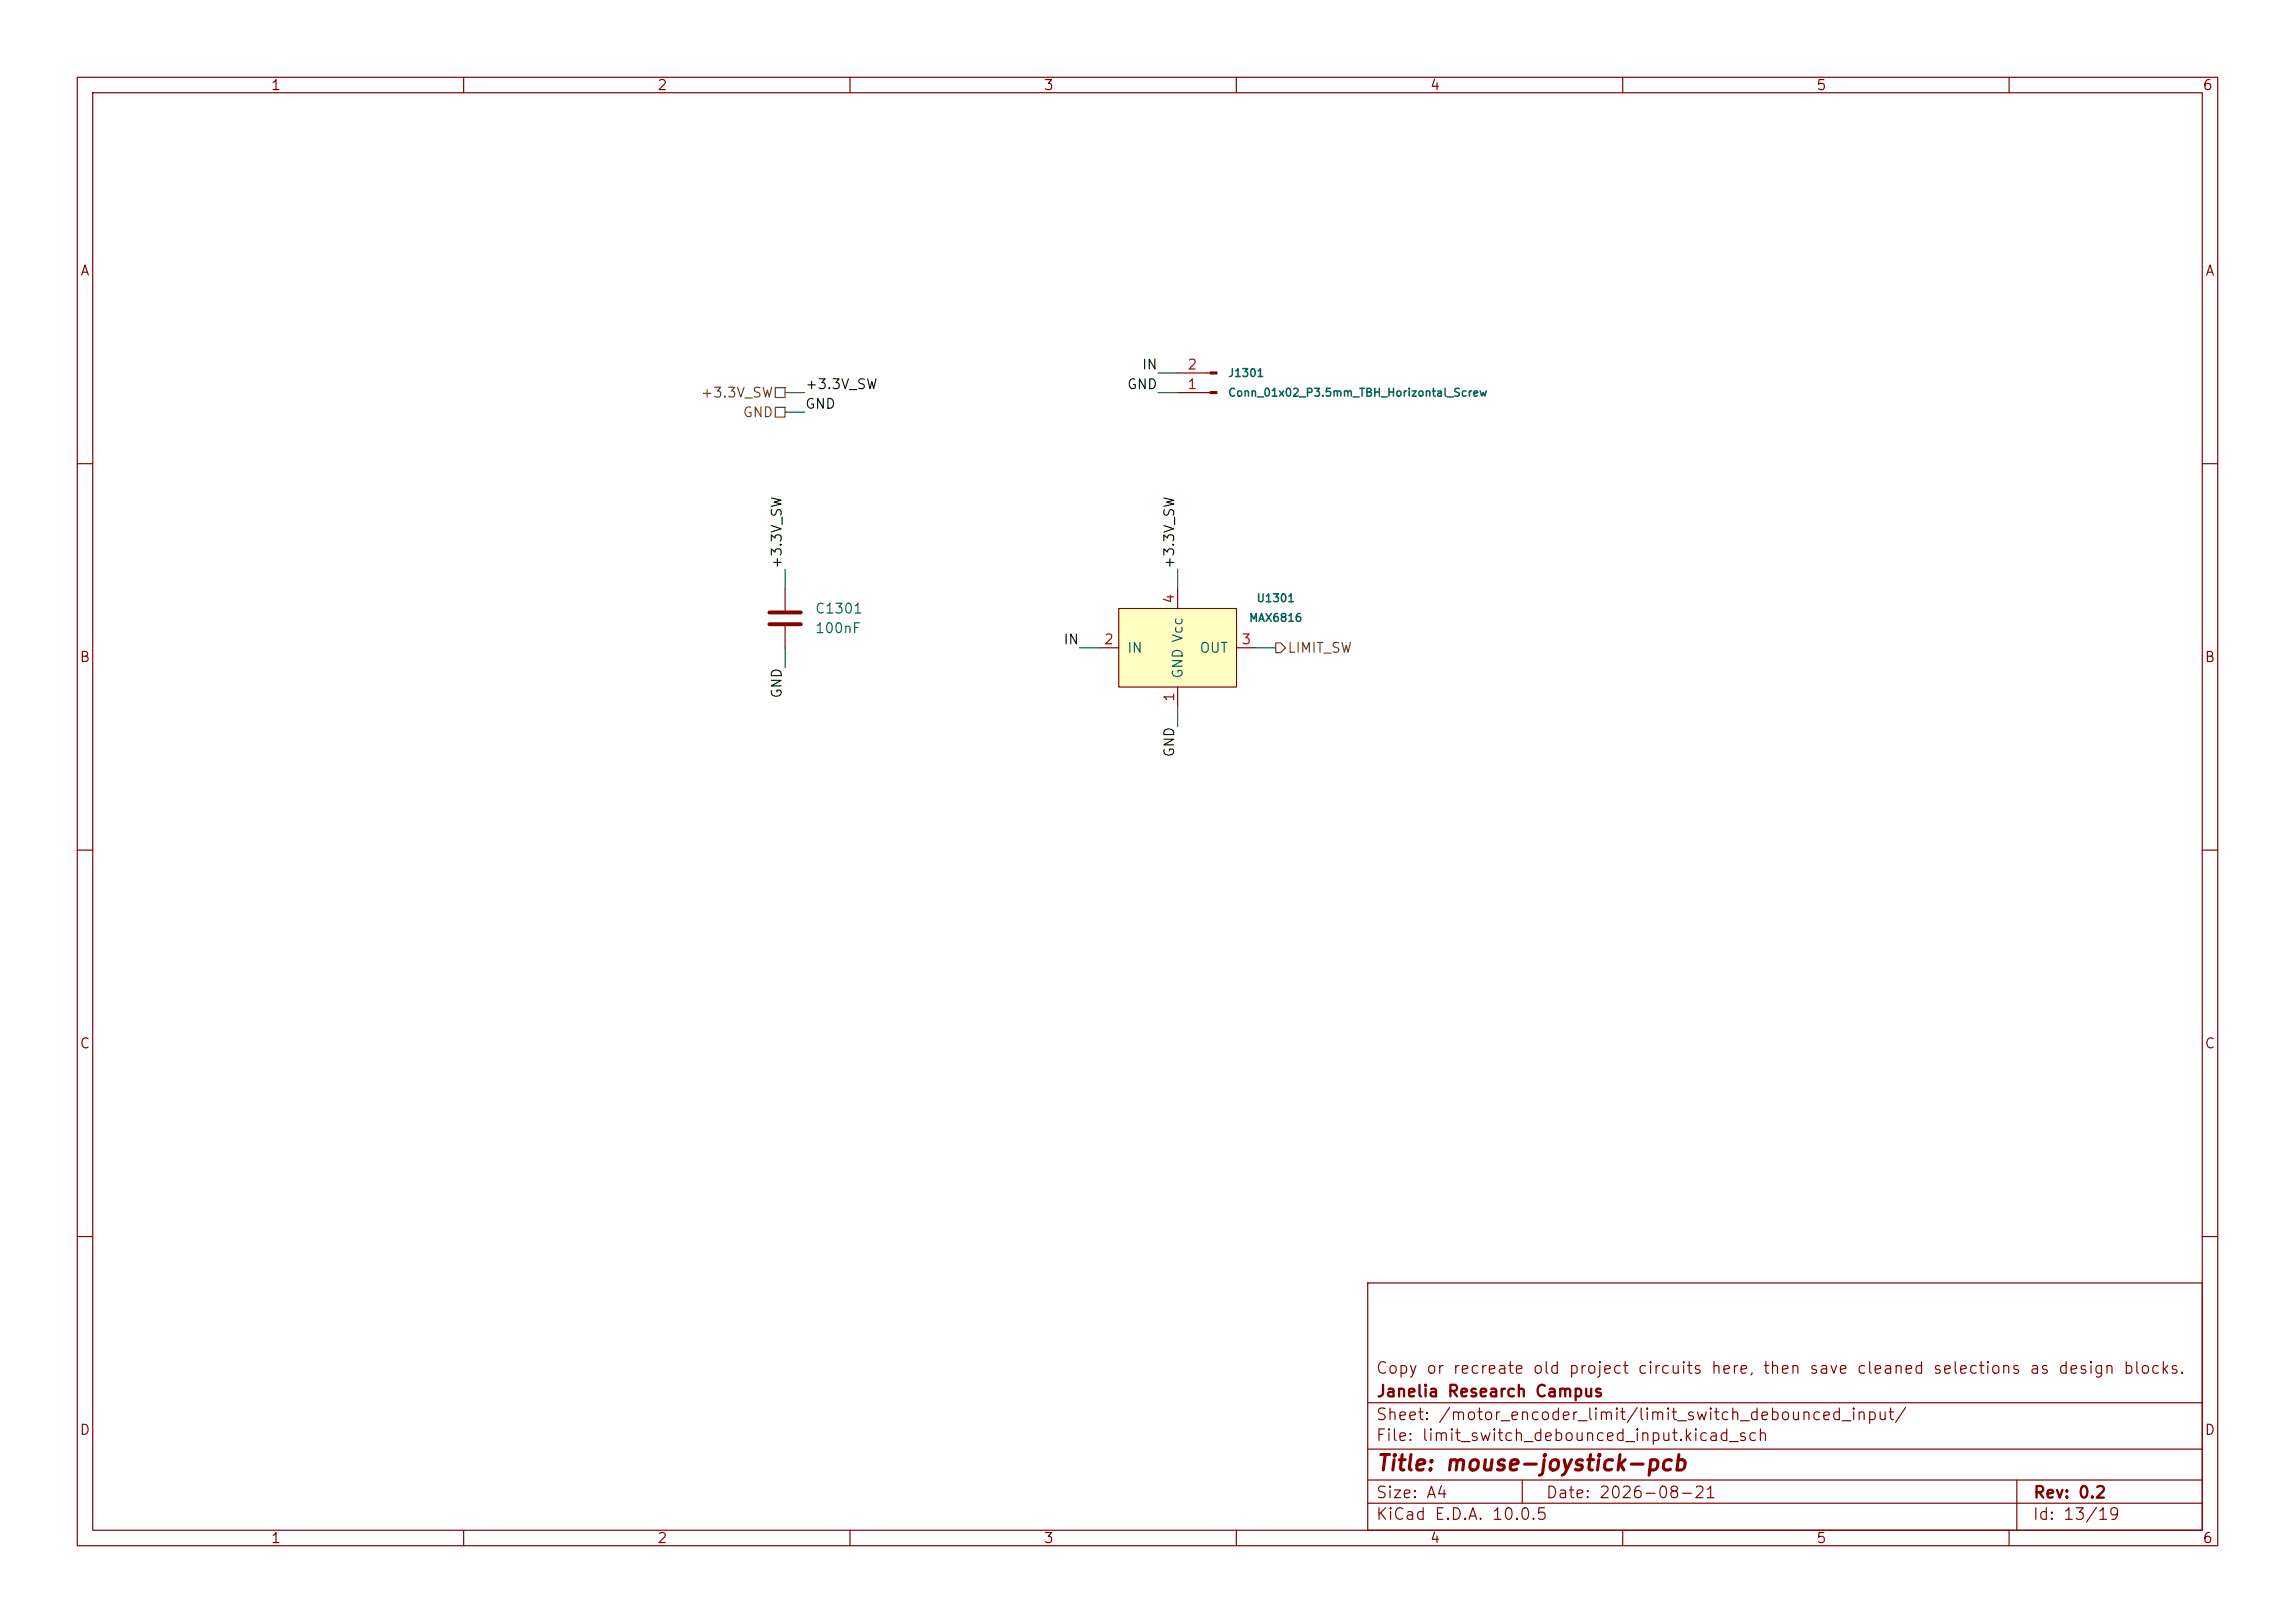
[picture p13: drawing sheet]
<svg xmlns="http://www.w3.org/2000/svg" width="297mm" height="210mm" viewBox="0 0 297 210" stroke-linecap="round" stroke-linejoin="round" font-family="sans-serif">
<defs><g id="words">
<text font-size="2" fill="#840000" x="178" y="190.8">Title: mouse-joystick-pcb</text>
<g font-size="1.5" fill="#840000">
<text x="178" y="178.1">Copy or recreate old project circuits here, then save cleaned selections as design blocks.</text>
<text x="178" y="184.1">Sheet: /motor_encoder_limit/limit_switch_debounced_input/</text>
<text x="178" y="181.1">Janelia Research Campus</text>
<text x="178" y="186.8">File: limit_switch_debounced_input.kicad_sch</text>
<text x="178" y="197">KiCad E.D.A. 10.0.5</text>
<text x="178" y="194.2">Size: A4</text>
<text x="200" y="194.2">Date: 2026-08-21</text>
<text x="263" y="197">Id: 13/19</text>
<text x="263" y="194.2">Rev: 0.2</text>
</g>
<g font-size="1.3" fill="#840000">
<text x="35" y="12">1</text>
<text x="85" y="12">2</text>
<text x="135" y="12">3</text>
<text x="185" y="12">4</text>
<text x="235" y="12">5</text>
<text x="285" y="12">6</text>
<text x="10.3" y="36">A</text>
<text x="285.3" y="36">A</text>
<text x="10.2" y="86">B</text>
<text x="285.2" y="86">B</text>
<text x="10.2" y="136">C</text>
<text x="285.2" y="136">C</text>
<text x="10.2" y="186">D</text>
<text x="285.2" y="186">D</text>
<text x="35" y="200">1</text>
<text x="85" y="200">2</text>
<text x="135" y="200">3</text>
<text x="185" y="200">4</text>
<text x="235" y="200">5</text>
<text x="285" y="200">6</text>
</g>
<g font-size="1.3" fill="#725600">
<text x="90.6" y="51.8">+3.3V_SW</text>
<text x="96" y="54.3">GND</text>
<text x="166.5" y="84.8">LIMIT_SW</text>
</g>
<g font-size="1.3" fill="#0f0f0f">
<text x="104.1" y="53.2">GND</text>
<text x="104.1" y="50.7">+3.3V_SW</text>
<text x="145.8" y="50.7">GND</text>
<text x="147.7" y="48.1">IN</text>
<text x="101.5" y="73.7" transform="rotate(-90 101.5 73.7)">+3.3V_SW</text>
<text x="152.3" y="73.7" transform="rotate(-90 152.3 73.7)">+3.3V_SW</text>
<text x="137.5" y="83.7">IN</text>
<text x="101.5" y="90.5" transform="rotate(-90 101.5 90.5)">GND</text>
<text x="152.3" y="98.1" transform="rotate(-90 152.3 98.1)">GND</text>
</g>
<g font-size="1.3" fill="#a90000">
<text x="153.6" y="50.7">1</text>
<text x="153.6" y="48.1">2</text>
<text x="142.8" y="83.7">2</text>
<text x="152.3" y="78.2" transform="rotate(-90 152.3 78.2)">4</text>
<text x="160.6" y="83.7">3</text>
<text x="152.3" y="90.9" transform="rotate(-90 152.3 90.9)">1</text>
</g>
<g font-size="1.3" fill="#006464">
<text x="105.4" y="79.7">C1301</text>
<text x="105.4" y="82.2">100nF</text>
<text x="145.8" y="84.8">IN</text>
<text x="153.4" y="87.9" transform="rotate(-90 153.4 87.9)">GND Vcc</text>
<text x="155.1" y="84.8">OUT</text>
</g>
<g font-size="1" fill="#006464">
<text x="158.9" y="49">J1301</text>
<text x="158.9" y="51.6">Conn_01x02_P3.5mm_TBH_Horizontal_Screw</text>
<text x="161.6" y="80.7">MAX6816</text>
<text x="162.5" y="78.2">U1301</text>
</g>
</g></defs>
<g fill="none" stroke="#840000" stroke-width=".15">
<path d="M10 10h277v190h-277zM12 12h273v186h-273zM60 10v2M110 10v2M160 10v2M210 10v2M260 10v2M10 60h2M101.6 76.2v2.8M285 60h2M101.6 81v2.8M10 110h2"/>
<path d="M285 110h2M10 160h2M177 166h108v32h-108zM285 160h2M60 198v2M110 198v2M160 198v2M177 194.5h108M177 191.5h108M177 187.5h108M177 181.5h108M197 191.5v3"/>
<path d="M210 198v2M260 198v2M261 191.5v6.5"/>
</g>
<path d="M99.6 79.2h4M99.6 80.8h4" fill="none" stroke="#840000" stroke-width=".51"/>
<path d="M144.8 78.7h15.2v10.2h-15.2z" fill="#ffffc2"/>
<path d="M152.4 50.8h4.2M152.4 48.3h4.2M144.8 78.7h15.2v10.2h-15.2zM152.4 76.2v2.5M142.2 83.8h2.6M152.4 88.9v2.5M160 83.8h2.6" fill="none" stroke="#840000" stroke-width=".15"/>
<g fill="#840000" stroke="#840000" stroke-width=".15">
<path d="M156.6 50.7h.9v.2h-.9z"/>
<path d="M156.6 48.1h.9v.3h-.9z"/>
</g>
<path d="M100.3 50.2h1.3v1.2h-1.3zM100.3 52.7h1.3v1.3h-1.3zM165.1 83.2h.6l.7 .6-.7 .7h-.6z" fill="none" stroke="#725600" stroke-width=".15"/>
<path d="M101.6 50.8h2.5M101.6 53.3h2.5M149.9 48.3h2.5M149.9 50.8h2.5M101.6 73.7v2.5M152.4 73.7v2.5M101.6 83.8v2.6M139.7 83.8h2.5M152.4 91.4v2.6M162.6 83.8h2.5" fill="none" stroke="#009600" stroke-width=".15"/>
<use href="#words"/>
</svg>
